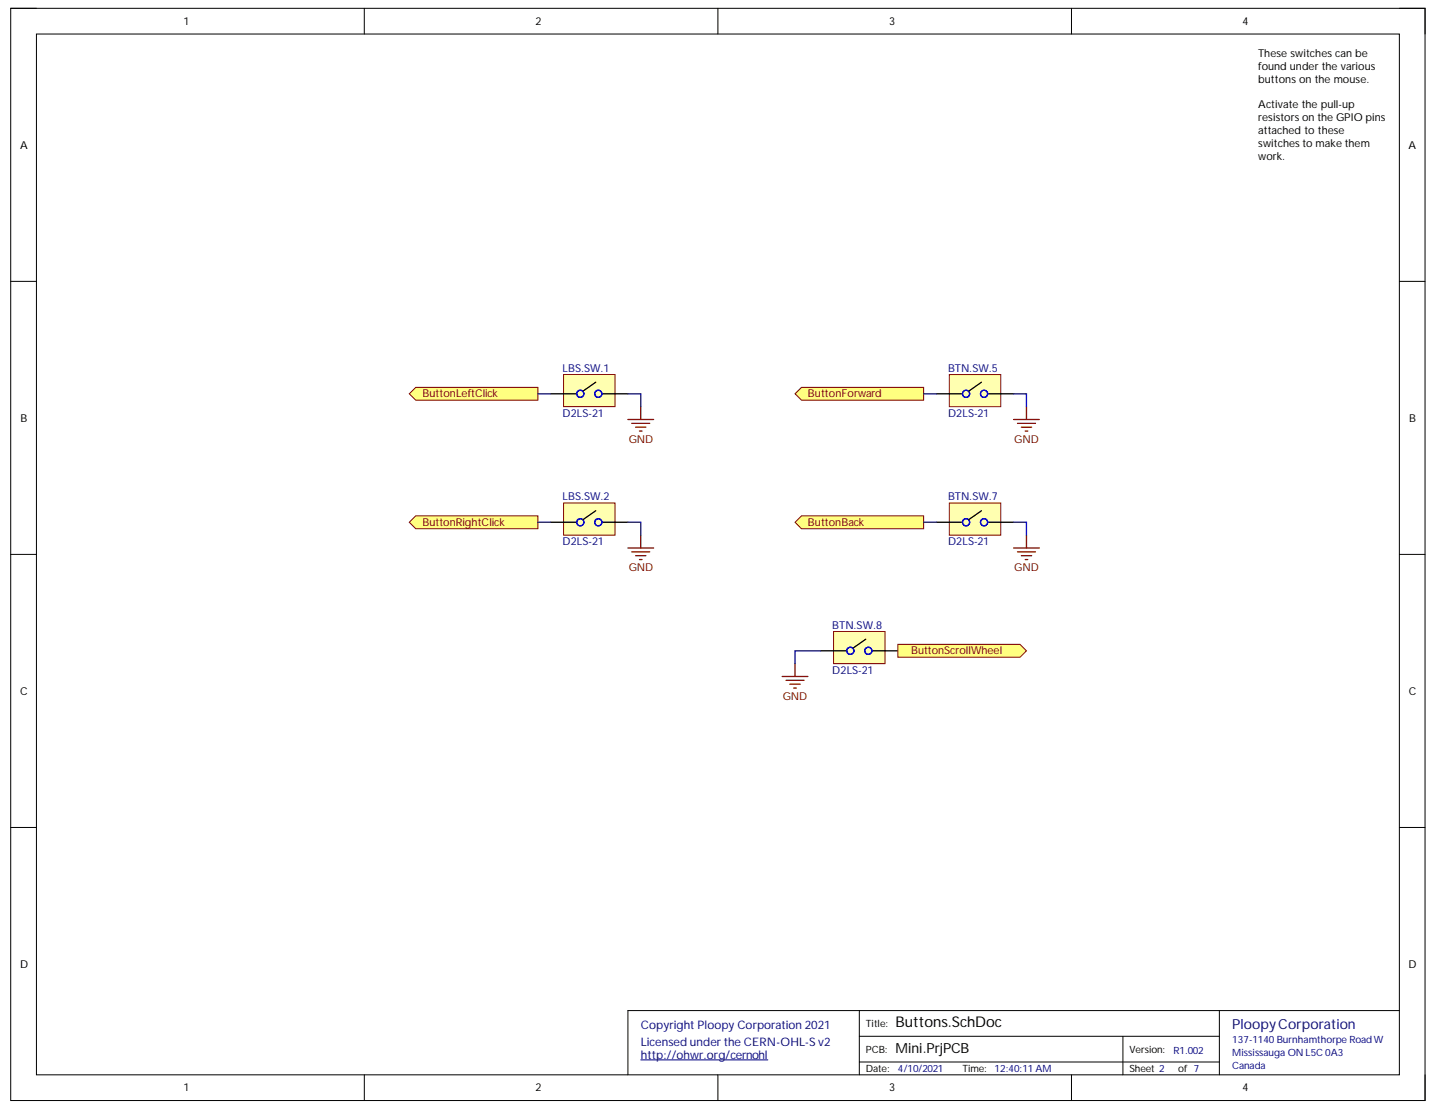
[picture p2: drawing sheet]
<svg xmlns="http://www.w3.org/2000/svg" width="279mm" height="216mm" viewBox="0 0 279 216" stroke-linecap="round" stroke-linejoin="round" font-family="sans-serif">
<defs><g id="words">
<text font-size="2.9" x="174.1" y="199.8">Buttons.SchDoc</text>
<text font-size="2.7" fill="#000080" x="239.6" y="200.1">PloopyCorporation</text>
<text font-size="2.7" x="174.1" y="204.8">Mini.PrjPCB</text>
<g font-size="2.3" fill="#000080">
<text x="124.6" y="200.2">Copyright Ploopy Corporation 2021</text>
<text x="124.6" y="203.4">Licensed under the CERN-OHL-S v2</text>
<text x="124.6" y="205.9">http://ohwr.org/cernohl</text>
</g>
<g font-size="2.1">
<text x="35.7" y="4.8">1</text>
<text x="104.1" y="4.8">2</text>
<text x="172.9" y="4.8">3</text>
<text x="241.6" y="4.8">4</text>
<text x="244.6" y="11.1">These switches can be</text>
<text x="244.6" y="13.6">found under the various</text>
<text x="244.6" y="16.1">buttons on the mouse.</text>
<text x="244.6" y="21.1">Activate the pull-up</text>
<text x="244.6" y="23.6">resistors on the GPIO pins</text>
<text x="3.9" y="28.9">A</text>
<text x="244.6" y="26.1">attached to these</text>
<text x="244.6" y="28.6">switches to make them</text>
<text x="273.8" y="28.9">A</text>
<text x="244.6" y="31.1">work.</text>
<text x="4" y="82">B</text>
<text x="274" y="82">B</text>
<text x="3.9" y="135.2">C</text>
<text x="273.9" y="135.2">C</text>
<text x="3.9" y="188.3">D</text>
<text x="273.8" y="188.3">D</text>
<text x="35.7" y="212.3">1</text>
<text x="104.1" y="212.3">2</text>
<text x="172.9" y="212.3">3</text>
<text x="241.6" y="212.3">4</text>
</g>
<g font-size="2.1" fill="#800000">
<text x="82.1" y="77.3">ButtonLeftClick</text>
<text x="157.1" y="77.3">ButtonForward</text>
<text x="122.2" y="86.1">GND</text>
<text x="197.2" y="86.1">GND</text>
<text x="82.1" y="102.3">ButtonRightClick</text>
<text x="157.1" y="102.3">ButtonBack</text>
<text x="122.2" y="111">GND</text>
<text x="197.2" y="111">GND</text>
<text x="177.1" y="127.3">ButtonScrollWheel</text>
<text x="152.2" y="136.1">GND</text>
</g>
<g font-size="2.1" fill="#000080">
<text x="109.4" y="72.3">LBS.SW.1</text>
<text x="184.3" y="72.3">BTN.SW.5</text>
<text x="109.4" y="81.1">D2LS-21</text>
<text x="184.3" y="81.1">D2LS-21</text>
<text x="109.4" y="97.3">LBS.SW.2</text>
<text x="184.3" y="97.3">BTN.SW.7</text>
<text x="109.4" y="106.1">D2LS-21</text>
<text x="184.3" y="106.1">D2LS-21</text>
<text x="161.8" y="122.3">BTN.SW.8</text>
<text x="161.8" y="131.1">D2LS-21</text>
</g>
<g font-size="1.9">
<text x="168.3" y="199.9">Title:</text>
<text x="168.3" y="208.6">Date:</text>
<text x="168.3" y="204.8">PCB:</text>
<text x="187.1" y="208.6">Time:</text>
<text x="219.6" y="204.8">Version:</text>
<text x="219.6" y="208.6">Sheet 2</text>
<text x="229.1" y="208.6">of 7</text>
</g>
<g font-size="1.9" fill="#000080">
<text x="239.6" y="202.9">137-1140 Burnhamthorpe Road W</text>
<text x="174.6" y="208.6">4/10/2021</text>
<text x="193.4" y="208.6">12:40:11 AM</text>
<text x="228.1" y="205.1">R1.002</text>
<text x="239.6" y="205.3">Mississauga ON L5C 0A3</text>
<text x="239.6" y="207.9">Canada</text>
</g>
</g></defs>
<path d="M2.1 1.6h275v212.5h-275z" fill="none" stroke="#000" stroke-width=".19"/>
<path d="M7.1 6.6h265v202.5h-265z" fill-rule="evenodd" fill="#fff"/>
<g fill="none" stroke="#000" stroke-width=".19">
<path d="M2.1 1.6h5M7.1 6.6h265v202.5h-265zM70.8 1.6v5M139.6 1.6v5M208.3 1.6v5M272.1 1.6h5v5M2.1 54.7h5M272.1 54.7h5M2.1 107.8h5M272.1 107.8h5M2.1 160.9h5M272.1 160.9h5"/>
<path d="M167.1 196.6v12.5M237.1 196.6v12.5M272.1 196.6h-150v12.5M70.8 209.1v5M139.6 209.1v5M167.1 201.6h70M167.1 206.6h70M208.3 209.1v5M218.3 201.6v7.5M277.1 209.1v5"/>
</g>
<path d="M124.6 206.2h24.7" fill="none" stroke="#000080" stroke-width=".19"/>
<path d="M109.6 72.8h10v6.3h-10z" fill-rule="evenodd" fill="#ffffb0"/>
<path d="M109.6 72.8h10v6.3h-10z" fill="none" stroke="#800000" stroke-width=".19"/>
<path d="M107.1 76.6h5M115.8 74.3l-2.5 1.8M117.1 76.6h5" fill="none" stroke="#000" stroke-width=".25"/>
<g fill="none" stroke="#00f" stroke-width=".25">
<circle cx="112.8" cy="76.6" r=".69"/>
<circle cx="116.3" cy="76.6" r=".69"/>
</g>
<path d="M109.6 97.8h10v6.3h-10z" fill-rule="evenodd" fill="#ffffb0"/>
<path d="M109.6 97.8h10v6.3h-10z" fill="none" stroke="#800000" stroke-width=".19"/>
<path d="M115.8 99.3l-2.5 1.8M107.1 101.6h5M117.1 101.6h5" fill="none" stroke="#000" stroke-width=".25"/>
<g fill="none" stroke="#00f" stroke-width=".25">
<circle cx="112.8" cy="101.6" r=".69"/>
<circle cx="116.3" cy="101.6" r=".69"/>
</g>
<path d="M244.6 9.1h25v50h-25z" fill-rule="evenodd" fill="#fff"/>
<path d="M244.6 9.1h25v50h-25z" fill="none" stroke="#fff" stroke-width=".19"/>
<path d="M124.6 79.1v2.5M122.1 81.6h5M122.8 82.3h3.5M123.6 83.1h2M124.3 83.8h.5M122.1 106.6h5M122.8 107.3h3.5M123.6 108.1h2M124.3 108.8h.5M124.6 104.1v2.5" fill="none" stroke="#800000" stroke-width=".25"/>
<path d="M79.6 76.6l1.2-1.3h23.8v2.5h-23.8z" fill-rule="evenodd" fill="#ffff80"/>
<path d="M79.6 76.6l1.2-1.3h23.8v2.5h-23.8z" fill="none" stroke="#800000" stroke-width=".19"/>
<path d="M79.6 101.6l1.2-1.3h23.8v2.5h-23.8z" fill-rule="evenodd" fill="#ffff80"/>
<path d="M79.6 101.6l1.2-1.3h23.8v2.5h-23.8z" fill="none" stroke="#800000" stroke-width=".19"/>
<path d="M154.6 101.6l1.2-1.3h23.8v2.5h-23.8z" fill-rule="evenodd" fill="#ffff80"/>
<path d="M154.6 101.6l1.2-1.3h23.8v2.5h-23.8z" fill="none" stroke="#800000" stroke-width=".19"/>
<path d="M154.6 76.6l1.2-1.3h23.8v2.5h-23.8z" fill-rule="evenodd" fill="#ffff80"/>
<path d="M154.6 76.6l1.2-1.3h23.8v2.5h-23.8z" fill="none" stroke="#800000" stroke-width=".19"/>
<path d="M184.6 72.9h10v6.2h-10z" fill-rule="evenodd" fill="#ffffb0"/>
<path d="M184.6 72.9h10v6.2h-10z" fill="none" stroke="#800000" stroke-width=".19"/>
<path d="M182.1 76.6h5M190.8 74.3l-2.5 1.8M192.1 76.6h5" fill="none" stroke="#000" stroke-width=".25"/>
<g fill="none" stroke="#00f" stroke-width=".25">
<circle cx="187.8" cy="76.6" r=".69"/>
<circle cx="191.3" cy="76.6" r=".69"/>
</g>
<path d="M199.6 79.1v2.5M197.1 81.6h5M197.8 82.3h3.5M198.6 83.1h2M199.3 83.8h.5" fill="none" stroke="#800000" stroke-width=".25"/>
<path d="M184.6 97.8h10v6.3h-10z" fill-rule="evenodd" fill="#ffffb0"/>
<path d="M184.6 97.8h10v6.3h-10z" fill="none" stroke="#800000" stroke-width=".19"/>
<path d="M190.8 99.3l-2.5 1.8M182.1 101.6h5M192.1 101.6h5" fill="none" stroke="#000" stroke-width=".25"/>
<g fill="none" stroke="#00f" stroke-width=".25">
<circle cx="187.8" cy="101.6" r=".69"/>
<circle cx="191.3" cy="101.6" r=".69"/>
</g>
<path d="M197.1 106.6h5M197.8 107.3h3.5M198.6 108.1h2M199.3 108.8h.5M199.6 104.1v2.5" fill="none" stroke="#800000" stroke-width=".25"/>
<path d="M162.1 122.8h10v6.3h-10z" fill-rule="evenodd" fill="#ffffb0"/>
<path d="M162.1 122.8h10v6.3h-10z" fill="none" stroke="#800000" stroke-width=".19"/>
<path d="M159.6 126.6h5M168.3 124.3l-2.5 1.8M169.6 126.6h5" fill="none" stroke="#000" stroke-width=".25"/>
<g fill="none" stroke="#00f" stroke-width=".25">
<circle cx="165.3" cy="126.6" r=".69"/>
<circle cx="168.8" cy="126.6" r=".69"/>
</g>
<path d="M174.6 125.3h23.7l1.3 1.3-1.3 1.2h-23.7z" fill-rule="evenodd" fill="#ffff80"/>
<path d="M174.6 125.3h23.7l1.3 1.3-1.3 1.2h-23.7z" fill="none" stroke="#800000" stroke-width=".19"/>
<path d="M152.1 131.6h5M152.8 132.3h3.5M153.6 133.1h2M154.3 133.8h.5M154.6 129.1v2.5" fill="none" stroke="#800000" stroke-width=".25"/>
<path d="M104.6 76.6h2.5M122.1 76.6h2.5v2.5M179.6 76.6h2.5M197.1 76.6h2.5v2.5M104.6 101.6h2.5M122.1 101.6h2.5v2.5M179.6 101.6h2.5M197.1 101.6h2.5v2.5M159.6 126.6h-5v2.5" fill="none" stroke="#000080" stroke-width=".25"/>
<use href="#words"/>
</svg>
